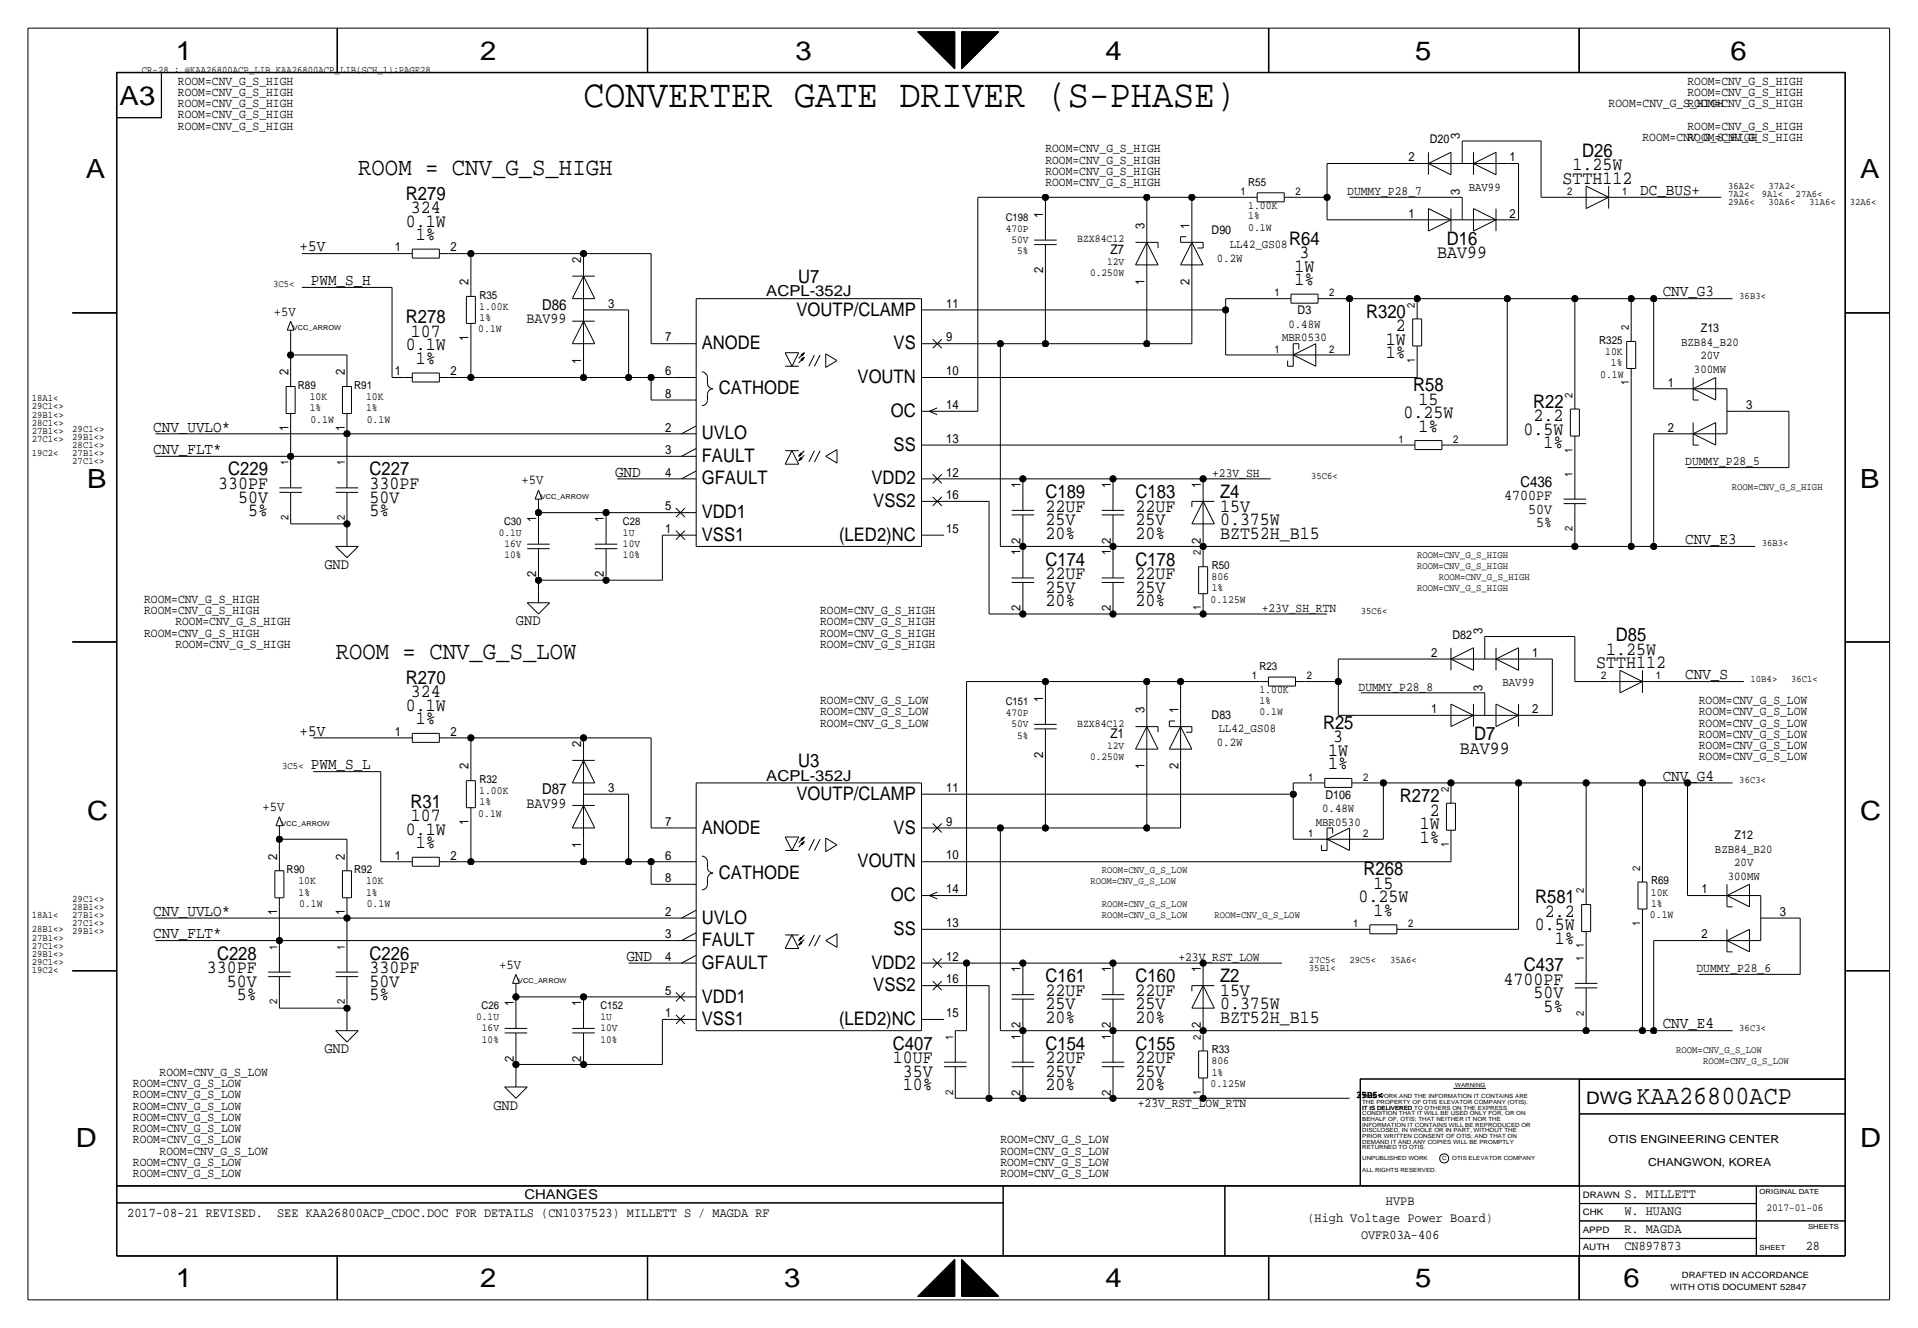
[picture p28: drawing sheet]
<svg xmlns="http://www.w3.org/2000/svg" width="432mm" height="300mm" viewBox="0 0 432 300" stroke-linecap="round" stroke-linejoin="round" font-family="sans-serif">
<defs><g id="words">
<text font-size="8.9" x="131.6" y="24.2">CONVERTER GATE DRIVER (S-PHASE)</text>
<g font-size="6">
<text x="39.7" y="13.5">1</text>
<text x="108.3" y="13.5">2</text>
<text x="179.4" y="13.5">3</text>
<text x="249.2" y="13.5">4</text>
<text x="319.1" y="13.5">5</text>
<text x="390.2" y="13.5">6</text>
<text x="27" y="23.7">A3</text>
<text x="19.4" y="40.2">A</text>
<text x="419.4" y="40.2">A</text>
<text x="19.7" y="110">B</text>
<text x="419.4" y="110">B</text>
<text x="19.7" y="185">C</text>
<text x="419.4" y="185">C</text>
<text x="17.1" y="258.6">D</text>
<text x="419.4" y="258.6">D</text>
<text x="39.7" y="290.4">1</text>
<text x="108.3" y="290.4">2</text>
<text x="176.8" y="290.4">3</text>
<text x="249.2" y="290.4">4</text>
<text x="319.1" y="290.4">5</text>
<text x="366.1" y="290.4">6</text>
</g>
<text font-size="5.9" x="369.1" y="249">KAA26800ACP</text>
<g font-size="5.6">
<text x="80.8" y="39.4">ROOM = CNV_G_S_HIGH</text>
<text x="75.7" y="148.6">ROOM = CNV_G_S_LOW</text>
</g>
<g font-size="4.2">
<text x="356.7" y="35.4">D26</text>
<text x="352.3" y="41.5">STTH112</text>
<text x="354.5" y="38.4">1.25W</text>
<text x="91.5" y="45">R279</text>
<text x="91.5" y="51.1">0.1W</text>
<text x="92.6" y="48.1">324</text>
<text x="93.8" y="54.2">1%</text>
<text x="290.7" y="55.2">R64</text>
<text x="293" y="58.2">3</text>
<text x="324.1" y="58.2">BAV99</text>
<text x="326.2" y="55.2">D16</text>
<text x="180" y="63.8">U7</text>
<text x="291.9" y="64.3">1%</text>
<text x="291.9" y="61.3">1W</text>
<text x="179.6" y="71.2">VOUTP/CLAMP</text>
<text x="308" y="71.7">R320</text>
<text x="91.5" y="72.9">R278</text>
<text x="92.6" y="76">107</text>
<text x="312.5" y="77.8">1W</text>
<text x="314.7" y="74.7">2</text>
<text x="91.5" y="79">0.1W</text>
<text x="93.8" y="82.1">1%</text>
<text x="158.2" y="78.8">ANODE</text>
<text x="201.5" y="78.8">VS</text>
<text x="312.5" y="80.8">1%</text>
<text x="162.1" y="88.9">CATHODE</text>
<text x="193.4" y="86.4">VOUTN</text>
<text x="318.6" y="88.2">R58</text>
<text x="200.9" y="94">OC</text>
<text x="316.4" y="94.3">0.25W</text>
<text x="319.8" y="91.2">15</text>
<text x="345.7" y="92">R22</text>
<text x="345.8" y="95">2.2</text>
<text x="158.2" y="99.1">UVLO</text>
<text x="201.5" y="101.6">SS</text>
<text x="319.8" y="97.3">1%</text>
<text x="343.5" y="98.1">0.5W</text>
<text x="348" y="101.1">1%</text>
<text x="51.5" y="107.2">C229</text>
<text x="83.3" y="107.2">C227</text>
<text x="158.2" y="104.2">FAULT</text>
<text x="49.2" y="110.3">330PF</text>
<text x="53.7" y="113.3">50V</text>
<text x="83.3" y="113.3">50V</text>
<text x="83.3" y="110.3">330PF</text>
<text x="158.2" y="109.3">GFAULT</text>
<text x="196.5" y="109.3">VDD2</text>
<text x="235.7" y="112.3">C189</text>
<text x="256" y="112.3">C183</text>
<text x="275.1" y="112.3">Z4</text>
<text x="55.9" y="116.4">5%</text>
<text x="83.3" y="116.4">5%</text>
<text x="158.2" y="116.9">VDD1</text>
<text x="196.9" y="114.4">VSS2</text>
<text x="235.7" y="115.4">22UF</text>
<text x="235.7" y="118.4">25V</text>
<text x="256" y="118.4">25V</text>
<text x="256" y="115.4">22UF</text>
<text x="275.1" y="118.4">0.375W</text>
<text x="275.1" y="115.4">15V</text>
<text x="158.2" y="122">VSS1</text>
<text x="189.2" y="122">(LED2)NC</text>
<text x="235.7" y="121.5">20%</text>
<text x="256" y="121.5">20%</text>
<text x="275.1" y="121.5">BZT52H_B15</text>
<text x="235.7" y="127.6">C174</text>
<text x="235.7" y="130.6">22UF</text>
<text x="256" y="127.6">C178</text>
<text x="256" y="130.6">22UF</text>
<text x="235.7" y="136.7">20%</text>
<text x="235.7" y="133.7">25V</text>
<text x="256" y="136.7">20%</text>
<text x="256" y="133.7">25V</text>
<text x="362.2" y="147.6">1.25W</text>
<text x="364.3" y="144.6">D85</text>
<text x="91.5" y="154.2">R270</text>
<text x="359.9" y="150.7">STTH112</text>
<text x="91.5" y="160.3">0.1W</text>
<text x="92.6" y="157.3">324</text>
<text x="93.8" y="163.4">1%</text>
<text x="298.3" y="164.4">R25</text>
<text x="300.6" y="167.4">3</text>
<text x="332.4" y="166.9">D7</text>
<text x="180" y="173">U3</text>
<text x="299.5" y="173.5">1%</text>
<text x="299.5" y="170.5">1W</text>
<text x="329.1" y="170">BAV99</text>
<text x="92.6" y="182.2">R31</text>
<text x="92.6" y="185.2">107</text>
<text x="179.6" y="180.4">VOUTP/CLAMP</text>
<text x="315.6" y="180.9">R272</text>
<text x="322.4" y="183.9">2</text>
<text x="91.5" y="188.3">0.1W</text>
<text x="93.8" y="191.3">1%</text>
<text x="158.2" y="188">ANODE</text>
<text x="201.5" y="188">VS</text>
<text x="320.1" y="190">1%</text>
<text x="320.1" y="187">1W</text>
<text x="193.4" y="195.6">VOUTN</text>
<text x="307.4" y="197.4">R268</text>
<text x="162.1" y="198.2">CATHODE</text>
<text x="200.9" y="203.2">OC</text>
<text x="306.3" y="203.5">0.25W</text>
<text x="309.7" y="200.5">15</text>
<text x="346.1" y="203.8">R581</text>
<text x="158.2" y="208.3">UVLO</text>
<text x="309.7" y="206.6">1%</text>
<text x="346.1" y="209.9">0.5W</text>
<text x="348.3" y="206.8">2.2</text>
<text x="158.2" y="213.4">FAULT</text>
<text x="201.5" y="210.9">SS</text>
<text x="350.6" y="212.9">1%</text>
<text x="46.6" y="219.5">330PF</text>
<text x="48.9" y="216.5">C228</text>
<text x="83.3" y="216.5">C226</text>
<text x="83.3" y="219.5">330PF</text>
<text x="158.2" y="218.5">GFAULT</text>
<text x="196.5" y="218.5">VDD2</text>
<text x="235.7" y="221.5">C161</text>
<text x="256" y="221.5">C160</text>
<text x="275.1" y="221.5">Z2</text>
<text x="343.6" y="219">C437</text>
<text x="51.2" y="222.6">50V</text>
<text x="53.4" y="225.6">5%</text>
<text x="83.3" y="222.6">50V</text>
<text x="83.3" y="225.6">5%</text>
<text x="158.2" y="226.1">VDD1</text>
<text x="196.9" y="223.6">VSS2</text>
<text x="235.7" y="224.6">22UF</text>
<text x="235.7" y="227.6">25V</text>
<text x="256" y="227.6">25V</text>
<text x="256" y="224.6">22UF</text>
<text x="275.1" y="224.6">15V</text>
<text x="275.1" y="227.6">0.375W</text>
<text x="339" y="222">4700PF</text>
<text x="345.8" y="225.1">50V</text>
<text x="158.2" y="231.2">VSS1</text>
<text x="189.2" y="231.2">(LED2)NC</text>
<text x="235.7" y="230.7">20%</text>
<text x="256" y="230.7">20%</text>
<text x="275.1" y="230.7">BZT52H_B15</text>
<text x="348" y="228.1">5%</text>
<text x="201.3" y="239.8">10UF</text>
<text x="201.3" y="236.8">C407</text>
<text x="235.7" y="236.8">C154</text>
<text x="235.7" y="239.8">22UF</text>
<text x="256" y="239.8">22UF</text>
<text x="256" y="236.8">C155</text>
<text x="203.6" y="245.9">10%</text>
<text x="203.6" y="242.9">35V</text>
<text x="235.7" y="242.9">25V</text>
<text x="235.7" y="245.9">20%</text>
<text x="256" y="242.9">25V</text>
<text x="256" y="245.9">20%</text>
</g>
<text font-size="3.9" x="357.6" y="249">DWG</text>
<g font-size="3.6">
<text x="369.8" y="44">DC_BUS+</text>
<text x="67.6" y="56.7">+5V</text>
<text x="70.1" y="64.3">PWM_S_H</text>
<text x="374.9" y="66.9">CNV_G3</text>
<text x="34.5" y="97.3">CNV_UVLO*</text>
<text x="34.5" y="102.4">CNV_FLT*</text>
<text x="138.7" y="107.5">GND</text>
<text x="380" y="122.7">CNV_E3</text>
<text x="380" y="153.2">CNV_S</text>
<text x="67.6" y="165.9">+5V</text>
<text x="70.1" y="173.5">PWM_S_L</text>
<text x="374.9" y="176.1">CNV_G4</text>
<text x="34.5" y="206.6">CNV_UVLO*</text>
<text x="34.5" y="211.6">CNV_FLT*</text>
<text x="141.2" y="216.7">GND</text>
<text x="374.9" y="232">CNV_E4</text>
</g>
<g font-size="3.5">
<text x="73.2" y="128.3">GND</text>
<text x="116.3" y="141">GND</text>
<text x="73.2" y="237.5">GND</text>
<text x="111.3" y="250.2">GND</text>
</g>
<g font-size="3.4">
<text x="122.2" y="69.9">D86</text>
<text x="172.8" y="66.9">ACPL-352J</text>
<text x="118.7" y="72.9">BAV99</text>
<text x="339.1" y="112.8">4700PF</text>
<text x="342.8" y="109.8">C436</text>
<text x="344.6" y="115.9">50V</text>
<text x="346.4" y="118.9">5%</text>
<text x="122.2" y="179.1">D87</text>
<text x="172.8" y="176.1">ACPL-352J</text>
<text x="118.7" y="182.2">BAV99</text>
</g>
<g font-size="3.1">
<text x="61.7" y="71.2">+5V</text>
<text x="117.6" y="109.3">+5V</text>
<text x="59.2" y="182.9">+5V</text>
<text x="112.5" y="218.5">+5V</text>
</g>
<g font-size="3">
<text x="250.4" y="57.2">Z7</text>
<text x="250.4" y="166.4">Z1</text>
<text x="28.7" y="274.4">2017-08-21 REVISED.</text>
<text x="62.5" y="274.4">SEE KAA26800ACP_CDOC.DOC FOR DETAILS (CN1037523) MILLETT S / MAGDA RF</text>
<text x="118.3" y="270.4">CHANGES</text>
<text x="294.8" y="275.6">(High Voltage Power Board)</text>
<text x="312.5" y="271.8">HVPB</text>
<text x="366.3" y="270.3">S. MILLETT</text>
<text x="366.3" y="274.1">W. HUANG</text>
<text x="306.9" y="279.5">OVFR03A-406</text>
<text x="366.3" y="278.2">R. MAGDA</text>
<text x="366.3" y="282">CN897873</text>
<text x="407.2" y="282">28</text>
</g>
<g font-size="2.9">
<text x="40.1" y="19.1">ROOM=CNV_G_S_HIGH</text>
<text x="40.1" y="21.6">ROOM=CNV_G_S_HIGH</text>
<text x="380.5" y="19.1">ROOM=CNV_G_S_HIGH</text>
<text x="380.5" y="21.6">ROOM=CNV_G_S_HIGH</text>
<text x="40.1" y="29.3">ROOM=CNV_G_S_HIGH</text>
<text x="40.1" y="26.7">ROOM=CNV_G_S_HIGH</text>
<text x="40.1" y="24.2">ROOM=CNV_G_S_HIGH</text>
<text x="362.7" y="24.2">ROOM=CNV_G_S_HIGH</text>
<text x="380.5" y="24.2">ROOM=CNV_G_S_HIGH</text>
<text x="380.5" y="29.3">ROOM=CNV_G_S_HIGH</text>
<text x="235.7" y="34.3">ROOM=CNV_G_S_HIGH</text>
<text x="329.2" y="31.3" transform="rotate(-90 329.2 31.3)">3</text>
<text x="370.3" y="31.8">ROOM=CNV_G_S_HIGH</text>
<text x="380.5" y="31.8">ROOM=CNV_G_S_HIGH</text>
<text x="235.7" y="36.9">ROOM=CNV_G_S_HIGH</text>
<text x="235.7" y="42">ROOM=CNV_G_S_HIGH</text>
<text x="235.7" y="39.4">ROOM=CNV_G_S_HIGH</text>
<text x="317.6" y="36.4">2</text>
<text x="340.4" y="36.4">1</text>
<text x="303.8" y="44">DUMMY_P28_7</text>
<text x="329.2" y="44" transform="rotate(-90 329.2 44)">3</text>
<text x="235.2" y="49.1" transform="rotate(-90 235.2 49.1)">1</text>
<text x="258.1" y="51.6" transform="rotate(-90 258.1 51.6)">3</text>
<text x="268.2" y="51.6" transform="rotate(-90 268.2 51.6)">1</text>
<text x="317.6" y="49.1">1</text>
<text x="340.4" y="49.1">2</text>
<text x="89" y="56.7">1</text>
<text x="101.6" y="56.7">2</text>
<text x="131.1" y="59.2" transform="rotate(-90 131.1 59.2)">2</text>
<text x="105.7" y="64.3" transform="rotate(-90 105.7 64.3)">2</text>
<text x="235.2" y="61.7" transform="rotate(-90 235.2 61.7)">2</text>
<text x="258.1" y="64.2" transform="rotate(-90 258.1 64.2)">1</text>
<text x="268.2" y="64.2" transform="rotate(-90 268.2 64.2)">2</text>
<text x="137.2" y="69.4">3</text>
<text x="213.4" y="69.4">11</text>
<text x="105.7" y="76.9" transform="rotate(-90 105.7 76.9)">1</text>
<text x="150" y="77">7</text>
<text x="213.4" y="77">9</text>
<text x="131.1" y="82" transform="rotate(-90 131.1 82)">1</text>
<text x="65" y="84.6" transform="rotate(-90 65 84.6)">2</text>
<text x="77.7" y="84.6" transform="rotate(-90 77.7 84.6)">2</text>
<text x="89" y="84.6">1</text>
<text x="101.6" y="84.6">2</text>
<text x="150" y="89.7">8</text>
<text x="150" y="84.6">6</text>
<text x="213.4" y="84.6">10</text>
<text x="376" y="87.2">1</text>
<text x="213.4" y="92.3">14</text>
<text x="393.7" y="92.3">3</text>
<text x="65" y="97.2" transform="rotate(-90 65 97.2)">1</text>
<text x="77.7" y="97.2" transform="rotate(-90 77.7 97.2)">1</text>
<text x="150" y="97.3">2</text>
<text x="213.4" y="99.9">13</text>
<text x="376" y="97.3">2</text>
<text x="150" y="107.5">4</text>
<text x="150" y="102.4">3</text>
<text x="213.4" y="107.5">12</text>
<text x="273.3" y="107.5">+23V_SH</text>
<text x="380" y="105">DUMMY_P28_5</text>
<text x="213.4" y="112.6">16</text>
<text x="230.1" y="110" transform="rotate(-90 230.1 110)">1</text>
<text x="250.4" y="110" transform="rotate(-90 250.4 110)">1</text>
<text x="270.8" y="110" transform="rotate(-90 270.8 110)">1</text>
<text x="120.9" y="117.7" transform="rotate(-90 120.9 117.7)">1</text>
<text x="136.1" y="117.7" transform="rotate(-90 136.1 117.7)">1</text>
<text x="150" y="115.1">5</text>
<text x="150" y="120.2">1</text>
<text x="213.4" y="120.2">15</text>
<text x="230.1" y="125.3" transform="rotate(-90 230.1 125.3)">1</text>
<text x="230.1" y="122.6" transform="rotate(-90 230.1 122.6)">2</text>
<text x="250.4" y="125.3" transform="rotate(-90 250.4 125.3)">1</text>
<text x="250.4" y="122.6" transform="rotate(-90 250.4 122.6)">2</text>
<text x="270.8" y="122.6" transform="rotate(-90 270.8 122.6)">2</text>
<text x="120.9" y="130.2" transform="rotate(-90 120.9 130.2)">2</text>
<text x="136.1" y="130.2" transform="rotate(-90 136.1 130.2)">2</text>
<text x="32.5" y="135.9">ROOM=CNV_G_S_HIGH</text>
<text x="230.1" y="137.9" transform="rotate(-90 230.1 137.9)">2</text>
<text x="250.4" y="137.9" transform="rotate(-90 250.4 137.9)">2</text>
<text x="284.5" y="138">+23V_SH_RTN</text>
<text x="32.5" y="143.6">ROOM=CNV_G_S_HIGH</text>
<text x="32.5" y="138.5">ROOM=CNV_G_S_HIGH</text>
<text x="39.5" y="141">ROOM=CNV_G_S_HIGH</text>
<text x="184.9" y="143.6">ROOM=CNV_G_S_HIGH</text>
<text x="184.9" y="138.5">ROOM=CNV_G_S_HIGH</text>
<text x="184.9" y="141">ROOM=CNV_G_S_HIGH</text>
<text x="334.3" y="143.1" transform="rotate(-90 334.3 143.1)">3</text>
<text x="39.5" y="146.1">ROOM=CNV_G_S_HIGH</text>
<text x="184.9" y="146.1">ROOM=CNV_G_S_HIGH</text>
<text x="322.7" y="148.1">2</text>
<text x="345.4" y="148.1">1</text>
<text x="306.3" y="155.8">DUMMY_P28_8</text>
<text x="334.3" y="155.8" transform="rotate(-90 334.3 155.8)">3</text>
<text x="184.9" y="161.3">ROOM=CNV_G_S_LOW</text>
<text x="184.9" y="158.8">ROOM=CNV_G_S_LOW</text>
<text x="235.2" y="158.3" transform="rotate(-90 235.2 158.3)">1</text>
<text x="258.1" y="160.8" transform="rotate(-90 258.1 160.8)">3</text>
<text x="265.7" y="160.8" transform="rotate(-90 265.7 160.8)">1</text>
<text x="322.7" y="160.8">1</text>
<text x="345.4" y="160.8">2</text>
<text x="383" y="158.8">ROOM=CNV_G_S_LOW</text>
<text x="383" y="161.3">ROOM=CNV_G_S_LOW</text>
<text x="89" y="165.9">1</text>
<text x="101.6" y="165.9">2</text>
<text x="184.9" y="163.9">ROOM=CNV_G_S_LOW</text>
<text x="383" y="166.4">ROOM=CNV_G_S_LOW</text>
<text x="383" y="163.9">ROOM=CNV_G_S_LOW</text>
<text x="105.7" y="173.5" transform="rotate(-90 105.7 173.5)">2</text>
<text x="131.1" y="168.5" transform="rotate(-90 131.1 168.5)">2</text>
<text x="235.2" y="170.9" transform="rotate(-90 235.2 170.9)">2</text>
<text x="258.1" y="173.4" transform="rotate(-90 258.1 173.4)">1</text>
<text x="265.7" y="173.4" transform="rotate(-90 265.7 173.4)">2</text>
<text x="383" y="171.5">ROOM=CNV_G_S_LOW</text>
<text x="383" y="169">ROOM=CNV_G_S_LOW</text>
<text x="137.2" y="178.6">3</text>
<text x="213.4" y="178.6">11</text>
<text x="105.7" y="186.1" transform="rotate(-90 105.7 186.1)">1</text>
<text x="131.1" y="191.2" transform="rotate(-90 131.1 191.2)">1</text>
<text x="150" y="186.2">7</text>
<text x="213.4" y="186.2">9</text>
<text x="62.5" y="193.9" transform="rotate(-90 62.5 193.9)">2</text>
<text x="77.7" y="193.9" transform="rotate(-90 77.7 193.9)">2</text>
<text x="89" y="193.9">1</text>
<text x="101.6" y="193.9">2</text>
<text x="150" y="193.9">6</text>
<text x="213.4" y="193.9">10</text>
<text x="150" y="198.9">8</text>
<text x="213.4" y="201.5">14</text>
<text x="383.6" y="201.5">1</text>
<text x="62.5" y="206.4" transform="rotate(-90 62.5 206.4)">1</text>
<text x="77.7" y="206.4" transform="rotate(-90 77.7 206.4)">1</text>
<text x="150" y="206.6">2</text>
<text x="213.4" y="209.1">13</text>
<text x="401.3" y="206.6">3</text>
<text x="150" y="211.6">3</text>
<text x="383.6" y="211.6">2</text>
<text x="150" y="216.7">4</text>
<text x="213.4" y="221.8">16</text>
<text x="213.4" y="216.7">12</text>
<text x="230.1" y="219.3" transform="rotate(-90 230.1 219.3)">1</text>
<text x="250.4" y="219.3" transform="rotate(-90 250.4 219.3)">1</text>
<text x="265.7" y="216.7">+23V_RST_LOW</text>
<text x="270.8" y="219.3" transform="rotate(-90 270.8 219.3)">1</text>
<text x="382.5" y="219.3">DUMMY_P28_6</text>
<text x="115.8" y="226.9" transform="rotate(-90 115.8 226.9)">1</text>
<text x="131.1" y="226.9" transform="rotate(-90 131.1 226.9)">1</text>
<text x="150" y="224.3">5</text>
<text x="150" y="229.4">1</text>
<text x="213.4" y="229.4">15</text>
<text x="230.1" y="231.8" transform="rotate(-90 230.1 231.8)">2</text>
<text x="250.4" y="231.8" transform="rotate(-90 250.4 231.8)">2</text>
<text x="270.8" y="231.8" transform="rotate(-90 270.8 231.8)">2</text>
<text x="115.8" y="239.5" transform="rotate(-90 115.8 239.5)">2</text>
<text x="131.1" y="239.5" transform="rotate(-90 131.1 239.5)">2</text>
<text x="230.1" y="234.5" transform="rotate(-90 230.1 234.5)">1</text>
<text x="250.4" y="234.5" transform="rotate(-90 250.4 234.5)">1</text>
<text x="30" y="245.2">ROOM=CNV_G_S_LOW</text>
<text x="36" y="242.6">ROOM=CNV_G_S_LOW</text>
<text x="30" y="247.7">ROOM=CNV_G_S_LOW</text>
<text x="30" y="250.2">ROOM=CNV_G_S_LOW</text>
<text x="230.1" y="247.1" transform="rotate(-90 230.1 247.1)">2</text>
<text x="250.4" y="247.1" transform="rotate(-90 250.4 247.1)">2</text>
<text x="256.5" y="249.7">+23V_RST_LOW_RTN</text>
<text x="30" y="257.9">ROOM=CNV_G_S_LOW</text>
<text x="30" y="255.3">ROOM=CNV_G_S_LOW</text>
<text x="30" y="252.8">ROOM=CNV_G_S_LOW</text>
<text x="225.6" y="257.9">ROOM=CNV_G_S_LOW</text>
<text x="30" y="262.9">ROOM=CNV_G_S_LOW</text>
<text x="36" y="260.4">ROOM=CNV_G_S_LOW</text>
<text x="225.6" y="260.4">ROOM=CNV_G_S_LOW</text>
<text x="225.6" y="262.9">ROOM=CNV_G_S_LOW</text>
<text x="30" y="265.5">ROOM=CNV_G_S_LOW</text>
<text x="225.6" y="265.5">ROOM=CNV_G_S_LOW</text>
</g>
<g font-size="2.7">
<text x="322.4" y="32.3">D20</text>
<text x="331.2" y="43">BAV99</text>
<text x="273.2" y="52.9">D90</text>
<text x="274.4" y="59">0.2W</text>
<text x="277.3" y="55.9">LL42_GS08</text>
<text x="292.6" y="70.9">D3</text>
<text x="289.1" y="77">MBR0530</text>
<text x="290.5" y="74">0.48W</text>
<text x="383.5" y="75">Z13</text>
<text x="379.1" y="78">BZB84_B20</text>
<text x="383.4" y="81.1">20V</text>
<text x="382" y="84.1">300MW</text>
<text x="327.5" y="144.1">D82</text>
<text x="338.8" y="154.7">BAV99</text>
<text x="273.2" y="162.1">D83</text>
<text x="274.7" y="165.1">LL42_GS08</text>
<text x="274.4" y="168.2">0.2W</text>
<text x="298.1" y="183.2">0.48W</text>
<text x="298.9" y="180.1">D106</text>
<text x="296.7" y="186.2">MBR0530</text>
<text x="391.1" y="189.3">Z12</text>
<text x="386.7" y="192.3">BZB84_B20</text>
<text x="391" y="195.4">20V</text>
<text x="389.6" y="198.4">300MW</text>
</g>
<g font-size="2.5">
<text x="281.4" y="41.9">R55</text>
<text x="281.4" y="47.1">1.00K</text>
<text x="281.4" y="52">0.1W</text>
<text x="281.4" y="49.5">1%</text>
<text x="242.9" y="54.7">BZX84C12</text>
<text x="108.1" y="69.9">1.00K</text>
<text x="108.1" y="67.4">R35</text>
<text x="107.8" y="75">0.1W</text>
<text x="108.1" y="72.4">1%</text>
<text x="360.6" y="77.5">R325</text>
<text x="361.9" y="80.1">10K</text>
<text x="363.2" y="82.6">1%</text>
<text x="67.2" y="87.7">R89</text>
<text x="79.9" y="87.7">R91</text>
<text x="360.8" y="85.1">0.1W</text>
<text x="69.8" y="90.2">10K</text>
<text x="69.8" y="92.8">1%</text>
<text x="70" y="95.3">0.1W</text>
<text x="82.5" y="90.2">10K</text>
<text x="82.5" y="92.8">1%</text>
<text x="82.7" y="95.3">0.1W</text>
<text x="273.2" y="130.9">806</text>
<text x="273.2" y="128.3">R50</text>
<text x="272.9" y="135.9">0.125W</text>
<text x="273.2" y="133.4">1%</text>
<text x="284" y="151.1">R23</text>
<text x="284" y="156.4">1.00K</text>
<text x="284" y="161.2">0.1W</text>
<text x="284" y="158.7">1%</text>
<text x="242.9" y="163.9">BZX84C12</text>
<text x="108.1" y="179.1">1.00K</text>
<text x="108.1" y="176.6">R32</text>
<text x="107.8" y="184.2">0.1W</text>
<text x="108.1" y="181.7">1%</text>
<text x="64.6" y="196.9">R90</text>
<text x="79.9" y="196.9">R92</text>
<text x="67.3" y="199.4">10K</text>
<text x="67.3" y="202">1%</text>
<text x="82.5" y="199.4">10K</text>
<text x="82.5" y="202">1%</text>
<text x="372.2" y="202">10K</text>
<text x="372.3" y="199.4">R69</text>
<text x="67.4" y="204.5">0.1W</text>
<text x="82.7" y="204.5">0.1W</text>
<text x="372" y="207.1">0.1W</text>
<text x="372.3" y="204.5">1%</text>
<text x="273.2" y="237.5">R33</text>
<text x="272.9" y="245.2">0.125W</text>
<text x="273.2" y="240.1">806</text>
<text x="273.2" y="242.6">1%</text>
<text x="362.7" y="257.9">OTIS ENGINEERING CENTER</text>
<text x="371.6" y="262.9">CHANGWON, KOREA</text>
</g>
<g font-size="2.4">
<text x="279.7" y="44">1</text>
<text x="292.1" y="44">2</text>
<text x="353.4" y="44">2</text>
<text x="365.8" y="44">1</text>
<text x="226.8" y="52.2">470P</text>
<text x="226.8" y="49.7">C198</text>
<text x="228" y="54.8">50V</text>
<text x="229.3" y="57.4">5%</text>
<text x="249.6" y="59.7">12V</text>
<text x="245.8" y="62.3">0.250W</text>
<text x="287.4" y="66.9">1</text>
<text x="299.7" y="66.9">2</text>
<text x="319" y="69.4" transform="rotate(-90 319 69.4)">2</text>
<text x="367.3" y="74.5" transform="rotate(-90 367.3 74.5)">2</text>
<text x="287.4" y="79.6">1</text>
<text x="299.7" y="79.6">2</text>
<text x="319" y="81.8" transform="rotate(-90 319 81.8)">1</text>
<text x="354.6" y="89.7" transform="rotate(-90 354.6 89.7)">2</text>
<text x="367.3" y="86.8" transform="rotate(-90 367.3 86.8)">1</text>
<text x="315.3" y="99.9">1</text>
<text x="327.7" y="99.9">2</text>
<text x="65" y="105" transform="rotate(-90 65 105)">1</text>
<text x="77.7" y="105" transform="rotate(-90 77.7 105)">1</text>
<text x="354.6" y="107.5" transform="rotate(-90 354.6 107.5)">1</text>
<text x="354.6" y="102.1" transform="rotate(-90 354.6 102.1)">1</text>
<text x="65" y="117.3" transform="rotate(-90 65 117.3)">2</text>
<text x="77.7" y="117.3" transform="rotate(-90 77.7 117.3)">2</text>
<text x="113.7" y="118.3">C30</text>
<text x="140.5" y="118.3">C28</text>
<text x="354.6" y="119.9" transform="rotate(-90 354.6 119.9)">2</text>
<text x="112.5" y="120.8">0.1U</text>
<text x="113.7" y="125.9">10%</text>
<text x="113.7" y="123.4">16V</text>
<text x="140.5" y="125.9">10%</text>
<text x="140.5" y="120.8">1U</text>
<text x="140.5" y="123.4">10V</text>
<text x="270.8" y="125.3" transform="rotate(-90 270.8 125.3)">2</text>
<text x="270.8" y="137.6" transform="rotate(-90 270.8 137.6)">1</text>
<text x="282.3" y="153.2">1</text>
<text x="294.6" y="153.2">2</text>
<text x="361" y="153.2">2</text>
<text x="373.4" y="153.2">1</text>
<text x="226.8" y="161.4">470P</text>
<text x="226.8" y="159">C151</text>
<text x="228" y="164">50V</text>
<text x="229.3" y="166.6">5%</text>
<text x="245.8" y="171.5">0.250W</text>
<text x="249.6" y="169">12V</text>
<text x="295" y="176.1">1</text>
<text x="307.3" y="176.1">2</text>
<text x="326.6" y="178.6" transform="rotate(-90 326.6 178.6)">2</text>
<text x="295" y="188.8">1</text>
<text x="307.3" y="188.8">2</text>
<text x="326.6" y="191" transform="rotate(-90 326.6 191)">1</text>
<text x="369.8" y="196.4" transform="rotate(-90 369.8 196.4)">2</text>
<text x="357.1" y="201.5" transform="rotate(-90 357.1 201.5)">2</text>
<text x="305.1" y="209.1">1</text>
<text x="317.5" y="209.1">2</text>
<text x="369.8" y="208.8" transform="rotate(-90 369.8 208.8)">1</text>
<text x="62.5" y="214.2" transform="rotate(-90 62.5 214.2)">1</text>
<text x="77.7" y="214.2" transform="rotate(-90 77.7 214.2)">1</text>
<text x="357.1" y="213.8" transform="rotate(-90 357.1 213.8)">1</text>
<text x="357.1" y="216.7" transform="rotate(-90 357.1 216.7)">1</text>
<text x="62.5" y="226.5" transform="rotate(-90 62.5 226.5)">2</text>
<text x="77.7" y="226.5" transform="rotate(-90 77.7 226.5)">2</text>
<text x="108.6" y="227.5">C26</text>
<text x="135.4" y="227.5">C152</text>
<text x="107.4" y="230">0.1U</text>
<text x="108.7" y="232.6">16V</text>
<text x="135.4" y="232.6">10V</text>
<text x="135.4" y="230">1U</text>
<text x="357.1" y="229.1" transform="rotate(-90 357.1 229.1)">2</text>
<text x="108.7" y="235.2">10%</text>
<text x="135.4" y="235.2">10%</text>
<text x="214.9" y="234.5" transform="rotate(-90 214.9 234.5)">1</text>
<text x="270.8" y="234.5" transform="rotate(-90 270.8 234.5)">2</text>
<text x="214.9" y="246.9" transform="rotate(-90 214.9 246.9)">2</text>
<text x="270.8" y="246.9" transform="rotate(-90 270.8 246.9)">1</text>
<text x="398.3" y="273.1">2017-01-06</text>
</g>
<g font-size="2.3">
<text x="32" y="16.6">CR-28 : @KAA26800ACP_LIB.KAA26800ACP_LIB(SCH_1):PAGE28</text>
<text x="389.6" y="42.7">36A2&lt;</text>
<text x="389.6" y="44.5">7A2&lt;</text>
<text x="389.6" y="46.3">29A6&lt;</text>
<text x="397.3" y="44.5">9A1&lt;</text>
<text x="398.8" y="42.7">37A2&lt;</text>
<text x="398.8" y="46.3">30A6&lt;</text>
<text x="404.9" y="44.5">27A6&lt;</text>
<text x="407.9" y="46.3">31A6&lt;</text>
<text x="417.1" y="46.3">32A6&lt;</text>
<text x="61.6" y="64.8">3C5&lt;</text>
<text x="392.2" y="67.4">36B3&lt;</text>
<text x="7.2" y="94.2">29B1&lt;&gt;</text>
<text x="7.2" y="92.4">29C1&lt;&gt;</text>
<text x="7.2" y="90.5">18A1&lt;</text>
<text x="7.2" y="97.8">27B1&lt;&gt;</text>
<text x="7.2" y="99.7">27C1&lt;&gt;</text>
<text x="7.2" y="96">28C1&lt;&gt;</text>
<text x="16.3" y="101.1">28C1&lt;&gt;</text>
<text x="16.3" y="99.3">29B1&lt;&gt;</text>
<text x="16.3" y="97.4">29C1&lt;&gt;</text>
<text x="7.2" y="102.9">19C2&lt;</text>
<text x="16.3" y="102.9">27B1&lt;&gt;</text>
<text x="16.3" y="104.8">27C1&lt;&gt;</text>
<text x="295.7" y="108">35C6&lt;</text>
<text x="390.5" y="110.5">ROOM=CNV_G_S_HIGH</text>
<text x="319.5" y="125.8">ROOM=CNV_G_S_HIGH</text>
<text x="397.3" y="123.2">36B3&lt;</text>
<text x="319.5" y="128.3">ROOM=CNV_G_S_HIGH</text>
<text x="324.4" y="130.9">ROOM=CNV_G_S_HIGH</text>
<text x="319.5" y="133.4">ROOM=CNV_G_S_HIGH</text>
<text x="306.8" y="138.5">35C6&lt;</text>
<text x="394.7" y="153.7">10B4&gt;</text>
<text x="403.9" y="153.7">36C1&lt;</text>
<text x="63.6" y="173.5">3C5&lt;</text>
<text x="392.2" y="176.6">36C3&lt;</text>
<text x="248.4" y="196.9">ROOM=CNV_G_S_LOW</text>
<text x="16.3" y="203.4">29C1&lt;&gt;</text>
<text x="245.9" y="199.4">ROOM=CNV_G_S_LOW</text>
<text x="7.2" y="207.1">18A1&lt;</text>
<text x="16.3" y="207.1">27B1&lt;&gt;</text>
<text x="16.3" y="208.9">27C1&lt;&gt;</text>
<text x="16.3" y="205.2">28B1&lt;&gt;</text>
<text x="248.4" y="204.5">ROOM=CNV_G_S_LOW</text>
<text x="248.4" y="207.1">ROOM=CNV_G_S_LOW</text>
<text x="273.8" y="207.1">ROOM=CNV_G_S_LOW</text>
<text x="7.2" y="212.1">27B1&lt;&gt;</text>
<text x="7.2" y="214">27C1&lt;&gt;</text>
<text x="7.2" y="210.3">28B1&lt;&gt;</text>
<text x="7.2" y="215.8">29B1&lt;&gt;</text>
<text x="16.3" y="210.7">29B1&lt;&gt;</text>
<text x="7.2" y="217.6">29C1&lt;&gt;</text>
<text x="7.2" y="219.5">19C2&lt;</text>
<text x="295.1" y="219">35B1&lt;</text>
<text x="295.1" y="217.2">27C5&lt;</text>
<text x="304.3" y="217.2">29C5&lt;</text>
<text x="313.4" y="217.2">35A6&lt;</text>
<text x="392.2" y="232.5">36C3&lt;</text>
<text x="378" y="237.5">ROOM=CNV_G_S_LOW</text>
<text x="384" y="240.1">ROOM=CNV_G_S_LOW</text>
<text x="305.8" y="247.7">27D5&lt;</text>
<text x="305.8" y="247.7">35B6</text>
<text x="307" y="247.7">9C1&lt;</text>
</g>
<g font-size="2">
<text x="356.9" y="270.3">DRAWN</text>
<text x="356.9" y="274.1">CHK</text>
<text x="356.9" y="282">AUTH</text>
<text x="356.9" y="278.2">APPD</text>
<text x="376.7" y="290.9">WITH OTIS DOCUMENT 52847</text>
<text x="379.2" y="288.3">DRAFTED IN ACCORDANCE</text>
</g>
<g font-size="1.6">
<text x="396.7" y="269.3">ORIGINAL DATE</text>
<text x="396.7" y="282">SHEET</text>
<text x="407.7" y="277.2">SHEETS</text>
</g>
<g font-size="1.5">
<text x="66" y="74.5">VCC_ARROW</text>
<text x="121.9" y="112.6">VCC_ARROW</text>
<text x="63.5" y="186.2">VCC_ARROW</text>
<text x="116.8" y="221.8">VCC_ARROW</text>
</g>
<g font-size="1.3">
<text x="328.1" y="245.2">WARNING</text>
<text x="307.1" y="249">THE PROPERTY OF OTIS ELEVATOR COMPANY (OTIS).</text>
<text x="307.1" y="250.3">IT IS DELIVERED</text>
<text x="307.1" y="247.8">THIS WORK AND THE INFORMATION IT CONTAINS ARE</text>
<text x="307.1" y="250.3">IT IS DELIVERED TO OTHERS ON THE EXPRESS</text>
<text x="307.1" y="251.6">CONDITION THAT IT WILL BE USED ONLY FOR, OR ON</text>
<text x="307.1" y="252.8">BEHALF OF, OTIS; THAT NEITHER IT NOR THE</text>
<text x="307.1" y="254.1">INFORMATION IT CONTAINS WILL BE REPRODUCED OR</text>
<text x="307.1" y="255.4">DISCLOSED, IN WHOLE OR IN PART, WITHOUT THE</text>
<text x="307.1" y="256.6">PRIOR WRITTEN CONSENT OF OTIS; AND THAT ON</text>
<text x="307.1" y="257.9">DEMAND IT AND ANY COPIES WILL BE PROMPTLY</text>
<text x="307.1" y="259.2">RETURNED TO OTIS.</text>
<text x="307.1" y="261.7">UNPUBLISHED WORK</text>
<text x="325.2" y="261.7">C</text>
<text x="327.5" y="261.7">OTIS ELEVATOR COMPANY</text>
<text x="307.1" y="264.3">ALL RIGHTS RESERVED.</text>
</g>
</g></defs>
<g fill="none" stroke="#000" stroke-width=".23">
<path d="M6.3 6.4v286.8zM6.3 6.4h419.8zM26.3 16.3v267zM26.3 16.3h389.8zM26.3 16.4v266.9zM26.3 16.4h389.8zM26.4 16.4h389.6zM26.4 16.4v266.9zM36.4 16.4v10.2zM76 6.4v10zM76.1 6.4v10zM145.9 6.4v10z"/>
<path d="M146 6.4v10zM206.9 7.2h8.4zM206.9 7.2l8.4 8.3zM207 7.2h.1M207 7.3h.1M207.1 7.2v.1zM207.1 7.2v.2zM207.2 7.2v.2zM207.2 7.2v.3zM207.3 7.2v.3zM207.3 7.2v.4zM207.4 7.2v.4z"/>
<path d="M207.4 7.2v.5zM207.5 7.2v.5zM207.5 7.2v.6zM207.6 7.2v.6zM207.6 7.2v.7zM207.7 7.2v.7zM207.7 7.2v.8zM207.8 7.2v.8zM207.8 7.2v.9zM207.9 7.2v.9zM207.9 7.2v1zM208 7.2v1z"/>
<path d="M208 7.2v1.1zM208.1 7.2v1.1zM208.1 7.2v1.2zM208.2 7.2v1.2zM208.2 7.2v1.3zM208.3 7.2v1.3zM208.3 7.2v1.4zM208.4 7.2v1.4zM208.4 7.2v1.5zM208.5 7.2v1.5zM208.5 7.2v1.6zM208.6 7.2v1.6z"/>
<path d="M208.6 7.2v1.7zM208.7 7.2v1.7zM208.7 7.2v1.8zM208.8 7.2v1.8zM208.8 7.2v1.9zM208.9 7.2v1.9zM208.9 7.2v2zM209 7.2v2zM209 7.2v2.1zM209.1 7.2v2.1zM209.1 7.2v2.2zM209.2 7.2v2.2z"/>
<path d="M209.2 7.2v2.3zM209.3 7.2v2.4zM209.4 7.2v2.5zM209.5 7.2v2.6zM209.6 7.2v2.7zM209.7 7.2v2.7zM209.7 7.2v2.8zM209.8 7.2v2.8zM209.8 7.2v2.9zM209.9 7.2v2.9zM209.9 7.2v3zM210 7.2v3z"/>
<path d="M210 7.2v3.1zM210.1 7.2v3.1zM210.1 7.2v3.2zM210.2 7.2v3.2zM210.2 7.2v3.3zM210.3 7.2v3.3zM210.3 7.2v3.4zM210.4 7.2v3.4zM210.4 7.2v3.5zM210.5 7.2v3.5zM210.5 7.2v3.6zM210.6 7.2v3.6z"/>
<path d="M210.6 7.2v3.7zM210.7 7.2v3.7zM210.7 7.2v3.8zM210.8 7.2v3.8zM210.8 7.2v3.9zM210.9 7.2v3.9zM210.9 7.2v4zM211 7.2v4zM211 7.2v4.1zM211.1 7.2v4.1zM211.1 7.2v4.2zM211.2 7.2v4.2z"/>
<path d="M211.2 7.2v4.3zM211.3 7.2v4.3zM211.3 7.2v4.4zM211.4 7.2v4.4zM211.4 7.2v4.5zM211.5 7.2v4.5zM211.5 7.2v4.6zM211.6 7.2v4.6zM211.6 7.2v4.7zM211.7 7.2v4.7zM211.7 7.2v4.8zM211.8 7.2v4.8z"/>
<path d="M211.8 7.2v4.9zM211.9 7.2v4.9zM211.9 7.2v5zM212 7.2v5zM212 7.2v5.1zM212.1 7.2v5.1zM212.1 7.2v5.2zM212.2 7.2v5.2zM212.2 7.2v5.3zM212.3 7.2v5.3zM212.3 7.2v5.4zM212.4 7.2v5.4z"/>
<path d="M212.4 7.2v5.5zM212.5 7.2v5.6zM212.6 7.2v5.7zM212.7 7.2v5.8zM212.8 7.2v5.8zM212.8 7.2v5.9zM212.9 7.2v5.9zM212.9 7.2v6zM213 7.2v6zM213 7.2v6.1zM213.1 7.2v6.1zM213.1 7.2v6.2z"/>
<path d="M213.2 7.2v6.2zM213.2 7.2v6.3zM213.3 7.2v6.3zM213.3 7.2v6.4zM213.4 7.2v6.4zM213.4 7.2v6.5zM213.5 7.2v6.5zM213.5 7.2v6.6zM213.6 7.2v6.6zM213.6 7.2v6.7zM213.7 7.2v6.7zM213.7 7.2v6.8z"/>
<path d="M213.8 7.2v6.8zM213.8 7.2v6.9zM213.9 7.2v6.9zM213.9 7.2v7zM214 7.2v7zM214 7.2v7.1zM214.1 7.2v7.1zM214.1 7.2v7.2zM214.2 7.2v7.2zM214.2 7.2v7.3zM214.3 7.2v7.3zM214.3 7.2v7.4z"/>
<path d="M214.4 7.2v7.4zM214.4 7.2v7.5zM214.5 7.2v7.5zM214.5 7.2v7.6zM214.6 7.2v7.6zM214.6 7.2v7.7zM214.7 7.2v7.7zM214.7 7.2v7.8zM214.8 7.2v7.8zM214.8 7.2v7.9zM214.9 7.2v7.9zM214.9 7.2v8z"/>
<path d="M215 7.2v8zM215 7.2v8.1zM215.1 7.2v8.1zM215.1 7.2v8.2zM215.2 7.2v8.2zM215.2 7.2v8.3zM215.3 7.2v8.3zM216.8 7.2v8.3zM216.8 7.2h8.4zM216.9 7.2v8.3zM216.9 7.2v8.2zM217 7.2v8.2z"/>
<path d="M217 7.2v8.1zM217.1 7.2v8.1zM217.1 7.2v8zM217.2 7.2v8zM217.2 7.2v7.9zM217.3 7.2v7.9zM217.3 7.2v7.8zM217.4 7.2v7.8zM217.4 7.2v7.7zM217.5 7.2v7.7zM217.5 7.2v7.6zM217.6 7.2v7.6z"/>
<path d="M217.6 7.2v7.5zM217.7 7.2v7.5zM217.7 7.2v7.4zM217.8 7.2v7.4zM217.8 7.2v7.3zM217.9 7.2v7.3zM217.9 7.2v7.2zM218 7.2v7.2zM218 7.2v7.1zM218.1 7.2v7.1zM218.1 7.2v7zM218.2 7.2v7z"/>
<path d="M218.2 7.2v6.9zM218.3 7.2v6.9zM218.3 7.2v6.8zM218.4 7.2v6.8zM218.4 7.2v6.7zM218.5 7.2v6.7zM218.5 7.2v6.6zM218.6 7.2v6.6zM218.6 7.2v6.5zM218.7 7.2v6.5zM218.7 7.2v6.4zM218.8 7.2v6.4z"/>
<path d="M218.8 7.2v6.3zM218.9 7.2v6.3zM218.9 7.2v6.2zM219 7.2v6.2zM219 7.2v6.1zM219.1 7.2v6.1zM219.2 7.2v6zM219.3 7.2v5.9zM219.4 7.2v5.8zM219.5 7.2v5.7zM219.6 7.2v5.6zM219.7 7.2v5.5z"/>
<path d="M219.7 7.2v5.4zM219.8 7.2v5.4zM219.8 7.2v5.3zM219.9 7.2v5.3zM219.9 7.2v5.2zM220 7.2v5.2zM220 7.2v5.1zM220.1 7.2v5.1zM220.1 7.2v5zM220.2 7.2v5zM220.2 7.2v4.9zM220.3 7.2v4.9z"/>
<path d="M220.3 7.2v4.8zM220.4 7.2v4.8zM220.4 7.2v4.7zM220.5 7.2v4.7zM220.5 7.2v4.6zM220.6 7.2v4.6zM220.6 7.2v4.5zM220.7 7.2v4.5zM220.7 7.2v4.4zM220.8 7.2v4.4zM220.8 7.2v4.3zM220.9 7.2v4.3z"/>
<path d="M220.9 7.2v4.2zM221 7.2v4.2zM221 7.2v4.1zM221.1 7.2v4.1zM221.1 7.2v4zM221.2 7.2v4zM221.2 7.2v3.9zM221.3 7.2v3.9zM221.3 7.2v3.8zM221.4 7.2v3.8zM221.4 7.2v3.7zM221.5 7.2v3.7z"/>
<path d="M221.5 7.2v3.6zM221.6 7.2v3.6zM221.6 7.2v3.5zM221.7 7.2v3.5zM221.7 7.2v3.4zM221.8 7.2v3.4zM221.8 7.2v3.3zM221.9 7.2v3.3zM221.9 7.2v3.2zM222 7.2v3.2zM222 7.2v3.1zM222.1 7.2v3.1z"/>
<path d="M222.1 7.2v3zM222.2 7.2v3zM222.2 7.2v2.9zM222.3 7.2v2.9zM222.4 7.2v2.8zM222.5 7.2v2.7zM222.6 7.2v2.6zM222.7 7.2v2.5zM222.8 7.2v2.4zM222.9 7.2v2.3zM222.9 7.2v2.2zM223 7.2v2.2z"/>
<path d="M223 7.2v2.1zM223.1 7.2v2.1zM223.1 7.2v2zM223.2 7.2v2zM223.2 7.2v1.9zM223.3 7.2v1.9zM223.3 7.2v1.8zM223.4 7.2v1.8zM223.4 7.2v1.7zM223.5 7.2v1.7zM223.5 7.2v1.6zM223.6 7.2v1.6z"/>
<path d="M223.6 7.2v1.5zM223.7 7.2v1.5zM223.7 7.2v1.4zM223.8 7.2v1.4zM223.8 7.2v1.3zM223.9 7.2v1.3zM223.9 7.2v1.2zM224 7.2v1.2zM224 7.2v1.1zM224.1 7.2v1.1zM224.1 7.2v1zM224.2 7.2v1z"/>
<path d="M224.2 7.2v.9zM224.3 7.2v.9zM224.3 7.2v.8zM224.4 7.2v.8zM224.4 7.2v.7zM224.5 7.2v.7zM224.5 7.2v.6zM224.6 7.2v.6zM224.6 7.2v.5zM224.7 7.2v.5zM224.7 7.2v.4zM224.8 7.2v.4z"/>
<path d="M224.8 7.2v.3zM224.9 7.2v.3zM224.9 7.2v.2zM225 7.2v.2zM225 7.2v.1zM225.1 7.2h.1M225.2 7.2l-8.4 8.3zM286 6.4v10zM286.1 6.4v10zM356 6.4v10zM356.1 6.4v10zM416 16.4v266.9z"/>
<path d="M416.1 16.4v266.9zM416.1 16.3v267zM426.1 6.4v286.8zM26.3 26.5h10.1zM26.3 26.6h10.1zM299.2 36.9v7.6zM299.2 36.9h20.3zM319.5 36.9h20.4zM322.1 36.9l5.1 2.5zM322.1 34.3v5.1zM322.1 36.9l5.1-2.6zM327.2 34.3v5.1z"/>
<path d="M329.7 31.8v5.1zM329.7 31.8h17.8zM332.2 36.9l5.1 2.5zM332.2 34.3v5.1zM332.2 36.9l5.1-2.6zM337.3 34.3v5.1zM339.9 36.9h2.5zM342.4 36.9v12.7zM347.5 31.8v12.7zM68.1 57.2h22.8zM90.9 57.2h2.1zM93 56.2h6.1z"/>
<path d="M93 58.2h6.1zM93 56.2v2zM99.1 57.2h2zM99.1 56.2v2zM101.1 57.2h5.1zM106.2 57.2h25.4zM106.2 57.2v7.6zM131.6 57.2h15.2zM131.6 57.2v2.5zM131.6 59.7v20.4zM146.8 57.2v20.3zM220.5 44.5h15.2z"/>
<path d="M220.5 44.5v48.3zM233.2 54.2h5.1zM233.2 55.2h5.1zM235.7 59.7v17.8zM235.7 44.5v5.1zM235.7 49.6v4.6zM235.7 55.2v4.5zM235.7 44.5h22.9zM256 59.7h5.1zM256 54.7h5.1zM258.6 54.7l2.5 5zM258.6 44.5h10.1z"/>
<path d="M258.6 44.5v7.6zM258.6 54.7l-2.6 5zM258.6 52.1v10.2zM261.1 54.7v1.2zM266.2 53.4h1.3zM266.2 53.4v1.3zM266.2 59.7h5.1zM266.2 54.7h5.1zM268.7 44.5v7.6zM268.7 44.5h12.7zM268.7 52.1v10.2zM268.7 54.7l-2.5 5z"/>
<path d="M268.7 54.7l2.6 5zM270 55.9h1.3zM271.3 54.7v1.2zM281.4 44.5h2.1zM283.5 43.5h6.1zM283.5 45.5h6.1zM283.5 43.5v2zM289.6 44.5h2zM289.6 43.5v2zM291.6 44.5h7.6zM299.2 49.6h20.3zM299.2 44.5v5.1z"/>
<path d="M304.3 44.5h25.4zM319.5 49.6h20.4zM322.1 47l5.1 2.6zM322.1 47v5.1zM322.1 52.1l5.1-2.5zM327.2 47v5.1zM329.7 44.5v5.1zM332.2 47l5.1 2.6zM332.2 47v5.1zM332.2 52.1l5.1-2.5zM337.3 47v5.1zM339.9 49.6h2.5z"/>
<path d="M347.5 44.5h7.6zM355.1 44.5h10.2zM357.6 42v5zM357.6 47l5.1-2.5zM357.6 42l5.1 2.5zM362.7 42v5zM365.3 44.5h22.8zM16.3 70.6h10zM16.3 70.5h10zM64.8 74.5h1.5zM65.5 75v5.1zM65.5 72.4l.8 2.1z"/>
<path d="M65.5 74.5v.5zM65.5 72.4l-.7 2.1zM68.1 64.8h20.3zM88.4 64.8v20.3zM105.2 72.9h2zM105.2 66.9v6zM105.2 66.9h2zM106.2 75v10.1zM106.2 64.8v2.1zM106.2 72.9v2.1zM107.2 66.9v6zM129 67.4h5.1z"/>
<path d="M129 72.4h5.1zM129 62.3h5.1zM129 77.5h5.1zM131.6 72.4l2.5 5.1zM131.6 62.3l2.5 5.1zM131.6 72.4l-2.6 5.1zM131.6 62.3l-2.6 5.1zM131.6 69.9h5.1zM136.7 69.9h5zM141.7 69.9v15.2zM146.8 77.5h5.1zM151.9 77.5h5.1z"/>
<path d="M157 67.4v55.8zM157 67.4h50.8zM177 79.6h3.1zM177 79.6l1.6 3zM180.1 79.6l-1.5 3zM181.4 79.6l-.6 .7zM186.2 79.8l2.5 1.5zM186.2 79.8v3.1zM207.8 69.9h5.1zM207.8 77.5h5.1zM207.8 67.4v55.8zM210.3 76.5l2 2z"/>
<path d="M212.3 76.5l-2 2zM212.9 77.5h12.7zM212.9 69.9h63.5zM225.6 77.5h10.1zM225.6 77.5v45.7zM235.7 77.5h22.9zM258.6 77.5h10.1zM258.6 62.3v15.2zM268.7 62.3v15.2zM276.4 69.9v10.2zM276.4 67.4v2.5zM276.4 67.4h12.7z"/>
<path d="M289.1 67.4h2zM291.1 68.4h6.1zM291.1 66.3v2.1zM291.1 66.3h6.1zM291.6 77.5v5.1zM291.6 77.5h1.3zM292.9 77.5v1.3zM296.7 77.5v5.1zM297.2 67.4h2zM297.2 66.3v2.1zM299.2 67.4h5.1zM304.3 67.4h15.2z"/>
<path d="M304.3 67.4v12.7zM318.5 71.9v6.1zM318.5 78h2zM318.5 71.9h2zM319.5 67.4h20.4zM319.5 67.4v2.5zM319.5 78v2.1zM319.5 69.9v2zM320.5 71.9v6.1zM339.9 67.4h15.2zM339.9 67.4v33zM355.1 67.4h12.7z"/>
<path d="M355.1 67.4v22.8zM366.8 77v6.1zM366.8 77h2zM367.8 67.4h5.1zM367.8 67.4v7.6zM367.8 75v2zM368.8 77v6.1zM372.9 67.4v20.3zM372.9 67.4h17.8zM416.1 70.6h10zM416.1 70.5h10zM35.1 97.8h43.1z"/>
<path d="M64.5 93.3h2zM64.5 87.2v6.1zM64.5 87.2h2zM65.5 95.3v7.6zM65.5 80.1h12.7zM65.5 80.1v5zM65.5 85.1v2.1zM65.5 93.3v2zM66.5 87.2v6.1zM77.2 93.3h2zM77.2 87.2v6.1zM77.2 87.2h2z"/>
<path d="M78.2 97.8h73.7zM78.2 95.3v2.5zM78.2 97.8v7.7zM78.2 80.1v5zM78.2 85.1v2.1zM78.2 93.3v2zM79.2 87.2v6.1zM88.4 85.1h2.5zM90.9 85.1h2.1zM93 84.1h6.1zM93 86.2h6.1zM93 84.1v2.1z"/>
<path d="M99.1 85.1h2zM99.1 84.1v2.1zM101.1 85.1h5.1zM106.2 85.1h25.4zM131.6 85.1h10.1zM131.6 80.1v5zM141.7 85.1h5.1zM146.8 85.1h5.1zM146.8 90.2h5.1zM146.8 85.1v5.1zM151.9 90.2h5.1zM151.9 85.1h5.1z"/>
<path d="M151.9 97.8h5.1zM153.7 97.8l3.3-1.7zM158.2 83.9a1.41 1.41 0 0 1 1.3 1.2M159.5 90.3a1.3 1.3 0 0 1-1.3 1.2M159.5 89v1.2zM159.5 85.1v1.3zM159.5 86.4a1.22 1.22 0 0 0 1.3 1.3 1.3 1.3 0 0 0-1.3 1.3M177 82.6h3.1zM180.1 81.8l1.3-1.2zM180.1 80.8l1.3-1.2zM180.6 81.1l.2 .2zM180.6 80.1l.2 .2z"/>
<path d="M180.6 80.1l.8-.5zM180.6 81.1l.8-.5zM180.6 81.1l.2-.2zM180.6 81.1l.1-.1zM180.6 80.1l.2-.2zM180.6 80.1l.1-.1zM180.7 81.1l.3-.3zM180.7 80.1l.3-.3zM180.7 81.2l.5-.5zM180.7 80.2l.5-.5zM180.7 81.2l.5-.4zM180.7 80.2l.5-.4z"/>
<path d="M180.8 81.2l.3-.3zM180.8 80.2l.3-.3zM180.8 81.3l.2-.2zM180.8 80.3l.2-.2zM180.8 80.3h.1M180.8 81.3h.1M181.4 80.6l-.6 .7zM183.6 80.1l-1.2 2.5zM184.9 80.1l-1.3 2.5zM186.2 82.9l2.5-1.6zM207.8 85.1h5.1zM207.8 92.8h5.1z"/>
<path d="M209.5 92.8l1.8-.8zM209.5 92.8l1.8 .7zM212.9 92.8h7.6zM212.9 85.1h106.6zM276.4 80.1h12.7zM289.1 80.1h10.1zM290.3 82.6h1.3zM290.3 81.3v1.3zM291.6 80.1l5.1 2.5zM291.6 80.1l5.1-2.6zM299.2 80.1h5.1zM319 99.4h6.1z"/>
<path d="M319 99.4v2zM319.5 80.1v5zM325.1 99.4v2zM354.1 92.3v6zM354.1 98.3h2zM354.1 92.3h2zM355.1 98.3v2.1zM355.1 90.2v2.1zM356.1 92.3v6zM366.8 83.1h2zM367.8 85.1v38.1zM367.8 83.1v2z"/>
<path d="M372.9 97.8v25.4zM372.9 87.7h5.1zM372.9 97.8h5.1zM378 87.7h11.4zM378 97.8h11.4zM381.8 90.2h1.2zM381.8 95.3v5.1zM381.8 85.1v5.1zM381.8 87.7l5-2.6zM381.8 97.8l5-2.5zM381.8 87.7l5 2.5zM381.8 97.8l5 2.6z"/>
<path d="M386.8 95.3v5.1zM386.8 85.1v5.1zM389.4 87.7v10.1zM389.4 92.8h3.8zM393.2 92.8h10.2zM403.4 92.8v12.7zM35.1 102.9h30.4zM63 110h5.1zM63 111h5.1zM65.5 102.9h86.4zM65.5 102.9v2.6zM65.5 118.2h12.7z"/>
<path d="M65.5 115.6v2.6zM65.5 111v4.6zM65.5 105.5v4.5zM75.7 111h5.1zM75.7 110h5.1zM78.2 115.6v2.6zM78.2 118.2v2.5zM78.2 111v4.6zM78.2 105.5v4.5zM120.6 112.6h1.6zM121.4 110.5l-.8 2.1zM121.4 115.6h15.3z"/>
<path d="M121.4 115.6v2.6zM121.4 113.1v2.5zM121.4 118.2v4.5zM121.4 110.5l.8 2.1zM121.4 112.6v.5zM136.7 115.6h15.2zM136.7 115.6v2.6zM136.7 118.2v4.5zM139.2 108h12.7zM151.9 115.6h5.1zM151.9 102.9h5.1zM151.9 108h5.1z"/>
<path d="M152.4 114.6l2 2zM152.4 119.7l2 2zM153.7 102.9l3.3-1.8zM153.7 108l3.3-1.8zM154.4 114.6l-2 2zM154.4 119.7l-2 2zM177 104.7h3.1zM177 101.7h3.1zM178.6 101.7l-1.6 3zM178.6 101.7l1.5 3zM180.1 103.9l1.3-1.2zM180.1 102.9l1.3-1.2z"/>
<path d="M180.1 103.9l.7-.5zM180.1 102.9l.7-.5zM180.3 102.6l.3-.3zM180.6 103.2l-.1 .1zM180.6 102.2l-.1 .1zM180.6 103.2l-.5 .7zM180.6 103.2l.2 .2zM180.6 102.2l-.5 .7zM180.6 102.2l.2 .2zM180.6 103.3l-.3 .3zM180.6 103.2l-.2 .3zM180.6 102.2l-.2 .3z"/>
<path d="M180.7 103.3l-.5 .5zM180.7 102.3l-.5 .5zM180.7 103.4l-.3 .3zM180.7 102.4l-.3 .3zM180.8 103.4l-.1 .1zM180.8 103.4l-.3 .2zM180.8 102.4l-.1 .1zM180.8 102.4l-.3 .2zM183.6 101.7l-1.2 2.5zM184.9 101.7l-1.3 2.5zM186.2 102.9l2.5-1.5zM186.2 102.9l2.5 1.5z"/>
<path d="M188.7 101.4v3zM207.8 113.1h5.1zM207.8 108h5.1zM207.8 100.4h5.1zM210.3 112.1l2 2zM210.3 107l2 2zM212.3 112.1l-2 2zM212.3 107l-2 2zM212.9 108h17.7zM212.9 100.4h104.1zM212.9 113.1h10.1zM223 113.1v25.4z"/>
<path d="M228.1 116.1h5.1zM228.1 115.1h5.1zM230.6 108h20.4zM230.6 108v2.5zM230.6 116.1v4.6zM230.6 110.5v4.6zM248.4 116.1h5.1zM248.4 115.1h5.1zM251 108v2.5zM251 116.1v4.6zM251 110.5v4.6zM251 108h20.3z"/>
<path d="M268.7 113.1v1.3zM268.7 118.2h5.1zM268.7 113.1h5.1zM271.3 108h15.2zM271.3 113.1l-2.6 5.1zM271.3 108v2.5zM271.3 110.5v10.2zM271.3 113.1l2.5 5.1zM317 100.4h2zM319 101.4h6.1zM325.1 100.4h2.1zM327.2 100.4h12.7z"/>
<path d="M352.6 112.6h5zM352.6 113.6h5zM355.1 118.2v5zM355.1 100.4v7.6zM355.1 113.6v4.6zM355.1 108v4.6zM380.5 105.5h22.9zM381.8 100.4h1.2zM75.7 123.2l2.5 2.6zM75.7 123.2h5.1zM78.2 120.7v2.5zM80.8 123.2l-2.6 2.6z"/>
<path d="M118.9 122.7h5.1zM118.9 135.9h5.1zM118.9 123.7h5.1zM118.9 135.9l2.5 2.6zM121.4 130.9h15.3zM121.4 128.3v2.6zM121.4 130.9v2.5zM121.4 133.4v2.5zM121.4 123.7v4.6zM124 135.9l-2.6 2.6zM134.1 123.7h5.1zM134.1 122.7h5.1z"/>
<path d="M136.7 130.9h12.7zM136.7 128.3v2.6zM136.7 123.7v4.6zM149.4 120.7v10.2zM149.4 120.7h2.5zM151.9 120.7h5.1zM157 123.2h50.8zM207.8 120.7h5.1zM223 138.5h7.6zM225.6 123.2h5zM228.1 131.4h5.1zM228.1 130.4h5.1z"/>
<path d="M230.6 123.2h20.4zM230.6 138.5h20.4zM230.6 120.7v2.5zM230.6 123.2v2.6zM230.6 135.9v2.6zM230.6 131.4v4.5zM230.6 125.8v4.6zM248.4 131.4h5.1zM248.4 130.4h5.1zM251 120.7v2.5zM251 123.2v2.6zM251 135.9v2.6z"/>
<path d="M251 131.4v4.5zM251 125.8v4.6zM251 123.2h20.3zM251 138.5h20.3zM270.3 133.9h2zM270.3 127.8v6.1zM270.3 127.8h2zM271.3 138.5h27.9zM271.3 123.2h83.8zM271.3 120.7v2.5zM271.3 123.2v2.6zM271.3 135.9v2.6z"/>
<path d="M271.3 125.8v2zM271.3 133.9v2zM272.3 127.8v6.1zM355.1 123.2h12.7zM367.8 123.2h5.1zM372.9 123.2h22.8zM16.3 144.7h10zM16.3 144.8h10zM217.9 153.7h17.8zM217.9 153.7v48.3zM235.7 153.7h22.9zM235.7 153.7v5.1z"/>
<path d="M235.7 158.8v4.6zM258.6 153.7h7.6zM258.6 153.7v7.6zM266.2 153.7v7.6zM266.2 153.7h17.8zM284 153.7h2zM286 154.7h6.1zM286 152.7v2zM286 152.7h6.1zM292.1 153.7h2zM292.1 152.7v2zM294.1 153.7h7.7z"/>
<path d="M301.8 148.6h22.8zM301.8 148.6v5.1zM301.8 153.7v7.6zM306.8 156.3h28zM324.6 148.6h20.3zM327.2 158.8v5.1zM327.2 146.1v5.1zM327.2 148.6l5-2.5zM327.2 158.8l5 2.5zM327.2 148.6l5 2.6zM332.2 158.8v5.1zM332.2 146.1v5.1z"/>
<path d="M334.8 143.6h20.3zM334.8 156.3v5zM334.8 143.6v5zM337.3 158.8v5.1zM337.3 146.1v5.1zM337.3 148.6l5.1-2.5zM337.3 158.8l5.1 2.5zM337.3 148.6l5.1 2.6zM342.4 158.8v5.1zM342.4 146.1v5.1zM344.9 148.6h5.1zM350 148.6v12.7z"/>
<path d="M355.1 143.6v10.1zM355.1 153.7h7.6zM362.7 153.7h10.2zM365.3 151.2v5.1zM365.3 156.3l5-2.6zM365.3 151.2l5 2.5zM370.3 151.2v5.1zM372.9 153.7h20.3zM416.1 144.8h10zM416.1 144.7h10zM70.6 174h15.3zM70.6 166.4h20.3z"/>
<path d="M85.9 174v20.4zM90.9 166.4h2.1zM93 165.4h6.1zM93 167.4h6.1zM93 165.4v2zM99.1 166.4h2zM99.1 165.4v2zM101.1 166.4h5.1zM105.2 176.1v6.1zM105.2 176.1h2zM106.2 166.4h25.4zM106.2 166.4v7.6z"/>
<path d="M106.2 174v2.1zM107.2 176.1v6.1zM129 176.6h5.1zM129 171.5h5.1zM131.6 166.4h15.2zM131.6 166.4v2.6zM131.6 169v20.3zM131.6 171.5l2.5 5.1zM131.6 171.5l-2.6 5.1zM131.6 179.1h5.1zM136.7 179.1h5zM141.7 179.1v15.3z"/>
<path d="M146.8 166.4v20.3zM157 176.6v55.9zM157 176.6h50.8zM207.8 179.1h5.1zM207.8 176.6v55.9zM212.9 179.1h78.7zM233.2 163.4h5.1zM233.2 164.4h5.1zM235.7 169v17.7zM235.7 164.4v4.6zM256 169h5.1zM256 163.9h5.1z"/>
<path d="M258.6 163.9l2.5 5.1zM258.6 171.5v15.2zM258.6 163.9l-2.6 5.1zM258.6 161.3v10.2zM261.1 163.9v1.3zM263.7 162.6h1.2zM263.7 162.6v1.3zM263.7 169h5zM263.7 163.9h5zM266.2 171.5v15.2zM266.2 161.3v10.2zM266.2 163.9l-2.5 5.1z"/>
<path d="M266.2 163.9l2.5 5.1zM267.5 165.2h1.2zM268.7 163.9v1.3zM291.6 179.1v10.2zM291.6 176.6v2.5zM291.6 176.6h5.1zM296.7 176.6h2zM298.7 177.6h6.1zM298.7 175.6v2zM298.7 175.6h6.1zM301.8 161.3h22.8zM304.8 176.6h2z"/>
<path d="M304.8 175.6v2zM306.8 176.6h5.1zM311.9 176.6h15.3zM311.9 176.6v12.7zM324.6 161.3h20.3zM327.2 176.6h15.2zM327.2 176.6v2.5zM327.2 179.1v2.1zM327.2 163.9l5-2.6zM337.3 163.9l5.1-2.6zM342.4 176.6h15.2zM342.4 176.6v33z"/>
<path d="M344.9 161.3h5.1zM357.6 176.6h12.7zM357.6 176.6v25.4zM370.3 176.6h10.2zM370.3 176.6v20.3zM380.5 176.6v25.4zM380.5 176.6h10.2zM62 196.4v6.1zM62 196.4h2zM62.2 186.2h1.6zM63 184.2l-.8 2zM63 189.3h15.2z"/>
<path d="M63 186.7v2.6zM63 189.3v5.1zM63 184.2l.8 2zM63 186.2v.5zM63 194.4v2zM64 196.4v6.1zM77.2 196.4v6.1zM77.2 196.4h2zM78.2 189.3v5.1zM78.2 194.4v2zM79.2 196.4v6.1zM85.9 194.4h5z"/>
<path d="M90.9 194.4h2.1zM93 193.3h6.1zM93 195.4h6.1zM93 193.3v2.1zM99.1 194.4h2zM99.1 193.3v2.1zM101.1 194.4h5.1zM105.2 182.2h2zM106.2 194.4h25.4zM106.2 184.2v10.2zM106.2 182.2v2zM129 181.7h5.1z"/>
<path d="M129 186.7h5.1zM131.6 194.4h10.1zM131.6 189.3v5.1zM131.6 181.7l2.5 5zM131.6 181.7l-2.6 5zM141.7 194.4h5.1zM146.8 199.4h5.1zM146.8 194.4h5.1zM146.8 186.7h5.1zM146.8 194.4v5zM151.9 199.4h5.1zM151.9 186.7h5.1z"/>
<path d="M151.9 194.4h5.1zM158.2 193.1a1.41 1.41 0 0 1 1.3 1.3M159.5 199.5a1.3 1.3 0 0 1-1.3 1.2M159.5 198.2v1.2zM159.5 194.4v1.2zM159.5 195.6a1.22 1.22 0 0 0 1.3 1.3 1.3 1.3 0 0 0-1.3 1.3M177 188.8h3.1zM177 191.8h3.1zM177 188.8l1.6 3zM180.1 191.1l1.3-1.3zM180.1 190l1.3-1.2zM180.1 188.8l-1.5 3z"/>
<path d="M180.6 190.3l.2 .3zM180.6 189.3l.2 .2zM180.6 189.3l.8-.5zM180.6 190.3l.8-.5zM180.6 190.3l.2-.2zM180.6 190.3l.1-.1zM180.6 189.3l.2-.2zM180.6 189.3l.1-.1zM180.7 190.3l.3-.3zM180.7 189.3l.3-.3zM180.7 190.4l.5-.5zM180.7 189.4l.5-.5z"/>
<path d="M180.7 190.4l.5-.4zM180.7 189.4l.5-.4zM180.8 190.4l.3-.3zM180.8 189.4l.3-.3zM180.8 190.5l.2-.2zM180.8 189.5l.2-.2zM180.8 190.5h.1M180.8 189.5h.1M181.4 189.8l-.6 .8zM181.4 188.8l-.6 .7zM183.6 189.3l-1.2 2.5zM184.9 189.3l-1.3 2.5z"/>
<path d="M186.2 189l2.5 1.6zM186.2 189v3.1zM186.2 192.1l2.5-1.5zM207.8 194.4h5.1zM207.8 186.7h5.1zM210.3 185.7l2 2.1zM212.3 185.7l-2 2.1zM212.9 186.7h12.7zM212.9 194.4h114.3zM225.6 186.7h10.1zM225.6 186.7v45.8zM235.7 186.7h22.9z"/>
<path d="M258.6 186.7h7.6zM291.6 189.3h5.1zM296.7 189.3h10.1zM297.9 191.8h1.3zM297.9 190.6v1.2zM299.2 186.7v5.1zM299.2 189.3l5.1 2.5zM299.2 186.7h1.3zM299.2 189.3l5.1-2.6zM300.5 186.7v1.3zM304.3 186.7v5.1zM306.8 189.3h5.1z"/>
<path d="M326.1 181.2v6zM326.1 187.2h2.1zM326.1 181.2h2.1zM327.2 189.3v5.1zM327.2 187.2v2.1zM328.2 181.2v6zM369.3 198.9v6.1zM369.3 198.9h2zM370.3 196.9v2zM371.3 198.9v6.1zM389.4 199.4v5.1zM394.5 199.4v5.1z"/>
<path d="M16.3 219h10zM16.3 218.9h10zM35.1 212.1h27.9zM35.1 207.1h43.1zM60.5 219.3h5zM62 202.5h2zM63 204.5v7.6zM63 212.1h88.9zM63 212.1v2.6zM63 214.7v4.6zM63 202.5v2zM75.7 219.3h5.1z"/>
<path d="M77.2 202.5h2zM78.2 207.1h73.7zM78.2 204.5v2.6zM78.2 207.1v7.6zM78.2 214.7v4.6zM78.2 202.5v2zM116.3 219.8l-.7 2zM116.3 219.8l.8 2zM141.7 217.2h10.2zM151.9 207.1h5.1zM151.9 212.1h5.1zM151.9 217.2h5.1z"/>
<path d="M153.7 207.1l3.3-1.8zM153.7 212.1l3.3-1.7zM153.7 217.2l3.3-1.8zM177 213.9h3.1zM177 210.9h3.1zM178.6 210.9l-1.6 3zM178.6 210.9l1.5 3zM180.1 213.2l1.3-1.3zM180.1 212.1l1.3-1.2zM180.1 213.2l.7-.6zM180.1 212.1l.7-.5zM180.6 212.4l-.1 .1z"/>
<path d="M180.6 211.4l-.1 .1zM180.6 212.4l-.5 .8zM180.6 212.4l.2 .2zM180.6 211.4l-.5 .7zM180.6 211.4l.2 .2zM180.6 212.5l-.3 .3zM180.6 211.5l-.3 .3zM180.6 212.4l-.2 .3zM180.6 211.4l-.2 .3zM180.7 212.5l-.5 .5zM180.7 211.5l-.5 .5zM180.7 212.6l-.3 .4z"/>
<path d="M180.7 212.5l-.5 .6zM180.7 211.6l-.3 .3zM180.8 212.6l-.1 .2zM180.8 212.6l-.3 .3zM180.8 211.6l-.1 .1zM180.8 211.6l-.3 .2zM183.6 210.9l-1.2 2.5zM184.9 210.9l-1.3 2.5zM186.2 212.1l2.5-1.5zM186.2 212.1l2.5 1.6zM188.7 210.6v3.1zM207.8 217.2h5.1z"/>
<path d="M207.8 209.6h5.1zM207.8 202h5.1zM209.5 202l1.8-.8zM209.5 202l1.8 .7zM210.3 216.2l2 2zM212.3 216.2l-2 2zM212.9 202h5zM212.9 217.2h5zM212.9 209.6h93.9zM217.9 217.2v15.3zM217.9 217.2h12.7zM230.6 217.2h20.4z"/>
<path d="M230.6 217.2v2.6zM230.6 219.8v4.5zM251 217.2v2.6zM251 219.8v4.5zM251 217.2h20.3zM271.3 217.2h17.8zM271.3 217.2v2.6zM271.3 219.8v10.1zM306.8 209.6h2.1zM308.9 208.6h6.1zM308.9 210.6h6.1zM308.9 208.6v2z"/>
<path d="M315 209.6h2zM315 208.6v2zM317 209.6h25.4zM356.6 204v6.1zM356.6 210.1h2zM356.6 204h2zM357.6 212.1v5.1zM357.6 210.1v2zM357.6 202v2zM357.6 217.2v4.6zM358.6 204v6.1zM369.3 205h2z"/>
<path d="M370.3 207.1v25.4zM370.3 205v2.1zM372.9 212.1h12.7zM372.9 212.1v20.4zM380.5 202h5.1zM383 219.8h22.9zM385.6 202h11.4zM385.6 212.1h11.4zM389.4 204.5h1.3zM389.4 214.7h1.3zM389.4 209.6v5.1zM389.4 202l5.1-2.6z"/>
<path d="M389.4 212.1l5.1-2.5zM389.4 202l5.1 2.5zM389.4 212.1l5.1 2.6zM394.5 209.6v5.1zM397 202v10.1zM397 207.1h3.8zM400.8 207.1h5.1zM405.9 207.1v12.7zM416.1 219h10zM416.1 218.9h10zM60.5 220.3h5zM63 227.4h15.2z"/>
<path d="M63 224.8v2.6zM63 220.3v4.5zM75.7 232.5l2.5 2.5zM75.7 232.5h5.1zM75.7 220.3h5.1zM78.2 224.8v2.6zM78.2 227.4v2.5zM78.2 229.9v2.6zM78.2 220.3v4.5zM80.8 232.5l-2.6 2.5zM113.8 232h5.1zM113.8 233h5.1z"/>
<path d="M115.6 221.8h1.5zM116.3 224.8h15.3zM116.3 237.5v2.6zM116.3 224.8v2.6zM116.3 222.3v2.5zM116.3 227.4v4.6zM116.3 233v4.5zM116.3 221.8v.5zM129 233h5.1zM129 232h5.1zM131.6 237.5v2.6zM131.6 224.8v2.6z"/>
<path d="M131.6 227.4v4.6zM131.6 233v4.5zM131.6 224.8h20.3zM149.4 229.9v10.2zM149.4 229.9h2.5zM151.9 224.8h5.1zM151.9 229.9h5.1zM152.4 223.8l2 2.1zM152.4 228.9l2 2zM154.4 223.8l-2 2.1zM154.4 228.9l-2 2zM157 232.5h50.8z"/>
<path d="M207.8 229.9h5.1zM207.8 222.3h5.1zM210.3 221.3l2 2zM212.3 221.3l-2 2zM212.9 222.3h10.1zM212.9 239.6h5zM215.4 232.5v2.5zM215.4 232.5h2.5zM215.4 235v4.6zM223 222.3v25.4zM225.6 232.5h5zM228.1 225.3h5.1z"/>
<path d="M228.1 239.6h5.1zM228.1 224.3h5.1zM230.6 232.5h20.4zM230.6 229.9v2.6zM230.6 232.5v2.5zM230.6 235v4.6zM230.6 225.3v4.6zM248.4 225.3h5.1zM248.4 224.3h5.1zM248.4 239.6h5.1zM251 232.5h20.3zM251 232.5v2.5z"/>
<path d="M251 229.9v2.6zM251 225.3v4.6zM251 235v4.6zM268.7 222.3v1.3zM268.7 227.4h5.1zM268.7 222.3h5.1zM270.3 237v6.1zM270.3 237h2zM271.3 222.3l-2.6 5.1zM271.3 232.5h86.3zM271.3 232.5v2.5zM271.3 229.9v2.6z"/>
<path d="M271.3 222.3l2.5 5.1zM271.3 235v2zM272.3 237v6.1zM355.1 221.8h5.1zM355.1 222.8h5.1zM357.6 232.5h12.7zM357.6 227.4v5.1zM357.6 222.8v4.6zM370.3 232.5h2.6zM372.9 232.5h17.8zM113.8 245.2h5.1zM113.8 245.2l2.5 2.5z"/>
<path d="M116.3 240.1h15.3zM116.3 240.1v2.5zM116.3 242.6v2.6zM118.9 245.2l-2.6 2.5zM131.6 240.1h17.8zM212.9 240.6h5zM215.4 247.7h7.6zM215.4 245.2v2.5zM215.4 240.6v4.6zM223 247.7h7.6zM228.1 240.6h5.1zM230.6 247.7h20.4z"/>
<path d="M230.6 245.2v2.5zM230.6 240.6v4.6zM248.4 240.6h5.1zM251 245.2v2.5zM251 240.6v4.6zM251 247.7h20.3zM270.3 243.1h2zM271.3 247.7h33zM271.3 245.2v2.5zM271.3 243.1v2.1zM306.7 243.4h109.4zM306.7 243.3h109.4z"/>
<path d="M306.7 243.3v24.2zM327.7 245.5h7.4zM356.1 243.4h60zM356.1 243.3v24.2zM356.1 251.2h60zM356.1 251.3h60zM356.1 243.3v49.9zM356.2 243.3v40zM26.3 271.3h199.9zM26.3 267.4h329.8zM26.3 267.5h389.8zM226.2 267.5v15.8z"/>
<path d="M276.1 267.5v15.8zM276.2 267.5v15.8zM356.1 279.3h39.9zM356.1 271.4h39.9zM356.1 271.5h39.9zM356.1 275.3h60zM356.1 275.4h60zM396 267.5v15.8zM6.3 293.2h419.8zM26.3 283.3h389.8zM26.3 283.2h389.8zM76 283.3v9.9z"/>
<path d="M76.1 283.3v9.9zM145.9 283.3v9.9zM146 283.3v9.9zM206.9 292.4h8.4zM207 292.4h.1M207.1 292.3v.1zM207.1 292.2v.2zM207.2 292.2v.2zM207.2 292.1v.3zM207.3 292v.4zM207.4 291.9v.5zM207.5 291.8v.6z"/>
<path d="M207.6 291.7v.7zM207.7 291.6v.8zM207.8 291.5v.9zM207.9 291.4v1zM208 291.3v1.1zM208.1 291.2v1.2zM208.2 291.1v1.3zM208.3 291v1.4zM208.4 290.9v1.5zM208.5 290.8v1.6zM208.6 290.7v1.7zM208.7 290.6v1.8z"/>
<path d="M208.8 290.5v1.9zM208.9 290.4v2zM209 290.3v2.1zM209.1 290.2v2.2zM209.2 290.1v2.3zM209.3 290v2.4zM209.4 289.9v2.5zM209.5 289.8v2.6zM209.6 289.7v2.7zM209.7 289.7v2.7zM209.7 289.6v2.8zM209.8 289.6v2.8z"/>
<path d="M209.8 289.5v2.9zM209.9 289.5v2.9zM209.9 289.4v3zM210 289.4v3zM210 289.3v3.1zM210.1 289.3v3.1zM210.1 289.2v3.2zM210.2 289.2v3.2zM210.2 289.1v3.3zM210.3 289.1v3.3zM210.3 289v3.4zM210.4 289v3.4z"/>
<path d="M210.4 288.9v3.5zM210.5 288.8v3.6zM210.6 288.7v3.7zM210.7 288.6v3.8zM210.8 288.5v3.9zM210.9 288.4v4zM211 288.3v4.1zM211.1 288.2v4.2zM211.2 288.1v4.3zM211.3 288v4.4zM211.4 287.9v4.5zM211.5 287.8v4.6z"/>
<path d="M211.6 287.7v4.7zM211.7 287.6v4.8zM211.8 287.5v4.9zM211.9 287.4v5zM212 287.3v5.1zM212.1 287.2v5.2zM212.2 287.1v5.3zM212.3 287v5.4zM212.4 286.9v5.5zM212.5 286.8v5.6zM212.6 286.7v5.7zM212.7 286.6v5.8z"/>
<path d="M212.8 286.6v5.8zM212.8 286.5v5.9zM212.9 286.5v5.9zM212.9 286.4v6zM213 286.4v6zM213 286.3v6.1zM213.1 286.3v6.1zM213.1 286.2v6.2zM213.2 286.2v6.2zM213.2 286.1v6.3zM213.3 286.1v6.3zM213.3 286v6.4z"/>
<path d="M213.4 286v6.4zM213.4 285.9v6.5zM213.5 285.9v6.5zM213.5 285.8v6.6zM213.6 285.7v6.7zM213.7 285.6v6.8zM213.8 285.5v6.9zM213.9 285.4v7zM214 285.3v7.1zM214.1 285.2v7.2zM214.2 285.1v7.3zM214.3 285v7.4z"/>
<path d="M214.4 284.9v7.5zM214.5 284.8v7.6zM214.6 284.7v7.7zM214.7 284.6v7.8zM214.8 284.5v7.9zM214.9 284.4v8zM215 284.3v8.1zM215.1 284.2v8.2zM215.2 284.1v8.3zM215.3 284l-8.4 8.4zM215.3 284v8.4zM216.8 284v8.4z"/>
<path d="M216.8 284l8.4 8.4zM216.8 292.4h8.4zM216.9 284.1v8.3zM217 284.2v8.2zM217.1 284.3v8.1zM217.2 284.4v8zM217.3 284.5v7.9zM217.4 284.6v7.8zM217.5 284.7v7.7zM217.6 284.8v7.6zM217.7 284.9v7.5zM217.8 285v7.4z"/>
<path d="M217.9 285.1v7.3zM218 285.2v7.2zM218.1 285.3v7.1zM218.2 285.4v7zM218.3 285.5v6.9zM218.4 285.6v6.8zM218.5 285.7v6.7zM218.6 285.8v6.6zM218.6 285.9v6.5zM218.7 285.9v6.5zM218.7 286v6.4zM218.8 286v6.4z"/>
<path d="M218.8 286.1v6.3zM218.9 286.1v6.3zM218.9 286.2v6.2zM219 286.2v6.2zM219 286.3v6.1zM219.1 286.3v6.1zM219.2 286.4v6zM219.3 286.5v5.9zM219.4 286.6v5.8zM219.5 286.7v5.7zM219.6 286.8v5.6zM219.7 286.9v5.5z"/>
<path d="M219.8 287v5.4zM219.9 287.1v5.3zM220 287.2v5.2zM220.1 287.3v5.1zM220.2 287.4v5zM220.3 287.5v4.9zM220.4 287.6v4.8zM220.5 287.7v4.7zM220.6 287.8v4.6zM220.7 287.9v4.5zM220.8 288v4.4zM220.9 288.1v4.3z"/>
<path d="M221 288.2v4.2zM221.1 288.3v4.1zM221.2 288.4v4zM221.3 288.5v3.9zM221.4 288.6v3.8zM221.5 288.7v3.7zM221.6 288.8v3.6zM221.7 288.9v3.5zM221.7 289v3.4zM221.8 289v3.4zM221.8 289.1v3.3zM221.9 289.1v3.3z"/>
<path d="M221.9 289.2v3.2zM222 289.2v3.2zM222 289.3v3.1zM222.1 289.3v3.1zM222.1 289.4v3zM222.2 289.4v3zM222.2 289.5v2.9zM222.3 289.5v2.9zM222.4 289.6v2.8zM222.5 289.7v2.7zM222.6 289.8v2.6zM222.7 289.9v2.5z"/>
<path d="M222.8 290v2.4zM222.9 290.1v2.3zM223 290.2v2.2zM223.1 290.3v2.1zM223.2 290.4v2zM223.3 290.5v1.9zM223.4 290.6v1.8zM223.5 290.7v1.7zM223.6 290.8v1.6zM223.7 290.9v1.5zM223.8 291v1.4zM223.9 291.1v1.3z"/>
<path d="M224 291.2v1.2zM224.1 291.3v1.1zM224.2 291.4v1zM224.3 291.5v.9zM224.4 291.6v.8zM224.5 291.7v.7zM224.6 291.8v.6zM224.7 291.9v.5zM224.8 292v.4zM224.9 292.1v.3zM224.9 292.2v.2zM225 292.2v.2z"/>
<path d="M225 292.3v.1zM225.1 292.4h.1M286 283.3v9.9zM286.1 283.3v9.9zM356 283.3v9.9zM356.1 283.3v9.9z"/>
<circle cx="325.6" cy="261.3" r="1.02"/>
</g>
<g fill="#000" stroke="#000" stroke-width=".23">
<circle cx="106.2" cy="57.2" r=".71"/>
<circle cx="131.6" cy="57.2" r=".71"/>
<circle cx="235.7" cy="44.5" r=".71"/>
<circle cx="258.6" cy="44.5" r=".71"/>
<circle cx="268.7" cy="44.5" r=".71"/>
<circle cx="299.2" cy="44.5" r=".71"/>
<circle cx="225.6" cy="77.5" r=".71"/>
<circle cx="235.7" cy="77.5" r=".71"/>
<circle cx="258.6" cy="77.5" r=".71"/>
<circle cx="276.4" cy="69.9" r=".71"/>
<circle cx="304.3" cy="67.4" r=".71"/>
<circle cx="319.5" cy="67.4" r=".71"/>
<circle cx="339.9" cy="67.4" r=".71"/>
<circle cx="355.1" cy="67.4" r=".71"/>
<circle cx="367.8" cy="67.4" r=".71"/>
<circle cx="372.9" cy="67.4" r=".71"/>
<circle cx="65.5" cy="80.1" r=".71"/>
<circle cx="78.2" cy="97.8" r=".71"/>
<circle cx="106.2" cy="85.1" r=".71"/>
<circle cx="131.6" cy="85.1" r=".71"/>
<circle cx="141.7" cy="85.1" r=".71"/>
<circle cx="146.8" cy="85.1" r=".71"/>
<circle cx="65.5" cy="102.9" r=".71"/>
<circle cx="78.2" cy="118.2" r=".71"/>
<circle cx="121.4" cy="115.6" r=".71"/>
<circle cx="136.7" cy="115.6" r=".71"/>
<circle cx="230.6" cy="108" r=".71"/>
<circle cx="251" cy="108" r=".71"/>
<circle cx="271.3" cy="108" r=".71"/>
<circle cx="121.4" cy="130.9" r=".71"/>
<circle cx="136.7" cy="130.9" r=".71"/>
<circle cx="230.6" cy="123.2" r=".71"/>
<circle cx="230.6" cy="138.5" r=".71"/>
<circle cx="251" cy="138.5" r=".71"/>
<circle cx="251" cy="123.2" r=".71"/>
<circle cx="271.3" cy="123.2" r=".71"/>
<circle cx="271.3" cy="138.5" r=".71"/>
<circle cx="355.1" cy="123.2" r=".71"/>
<circle cx="367.8" cy="123.2" r=".71"/>
<circle cx="372.9" cy="123.2" r=".71"/>
<circle cx="235.7" cy="153.7" r=".71"/>
<circle cx="258.6" cy="153.7" r=".71"/>
<circle cx="266.2" cy="153.7" r=".71"/>
<circle cx="301.8" cy="153.7" r=".71"/>
<circle cx="106.2" cy="166.4" r=".71"/>
<circle cx="131.6" cy="166.4" r=".71"/>
<circle cx="291.6" cy="179.1" r=".71"/>
<circle cx="311.9" cy="176.6" r=".71"/>
<circle cx="327.2" cy="176.6" r=".71"/>
<circle cx="342.4" cy="176.6" r=".71"/>
<circle cx="357.6" cy="176.6" r=".71"/>
<circle cx="370.3" cy="176.6" r=".71"/>
<circle cx="380.5" cy="176.6" r=".71"/>
<circle cx="63" cy="189.3" r=".71"/>
<circle cx="106.2" cy="194.4" r=".71"/>
<circle cx="131.6" cy="194.4" r=".71"/>
<circle cx="141.7" cy="194.4" r=".71"/>
<circle cx="146.8" cy="194.4" r=".71"/>
<circle cx="225.6" cy="186.7" r=".71"/>
<circle cx="235.7" cy="186.7" r=".71"/>
<circle cx="258.6" cy="186.7" r=".71"/>
<circle cx="63" cy="212.1" r=".71"/>
<circle cx="78.2" cy="207.1" r=".71"/>
<circle cx="217.9" cy="217.2" r=".71"/>
<circle cx="230.6" cy="217.2" r=".71"/>
<circle cx="251" cy="217.2" r=".71"/>
<circle cx="271.3" cy="217.2" r=".71"/>
<circle cx="78.2" cy="227.4" r=".71"/>
<circle cx="116.3" cy="224.8" r=".71"/>
<circle cx="131.6" cy="224.8" r=".71"/>
<circle cx="230.6" cy="232.5" r=".71"/>
<circle cx="251" cy="232.5" r=".71"/>
<circle cx="271.3" cy="232.5" r=".71"/>
<circle cx="357.6" cy="232.5" r=".71"/>
<circle cx="370.3" cy="232.5" r=".71"/>
<circle cx="372.9" cy="232.5" r=".71"/>
<circle cx="116.3" cy="240.1" r=".71"/>
<circle cx="131.6" cy="240.1" r=".71"/>
<circle cx="223" cy="247.7" r=".71"/>
<circle cx="230.6" cy="247.7" r=".71"/>
<circle cx="251" cy="247.7" r=".71"/>
<circle cx="271.3" cy="247.7" r=".71"/>
</g>
<use href="#words"/>
</svg>
